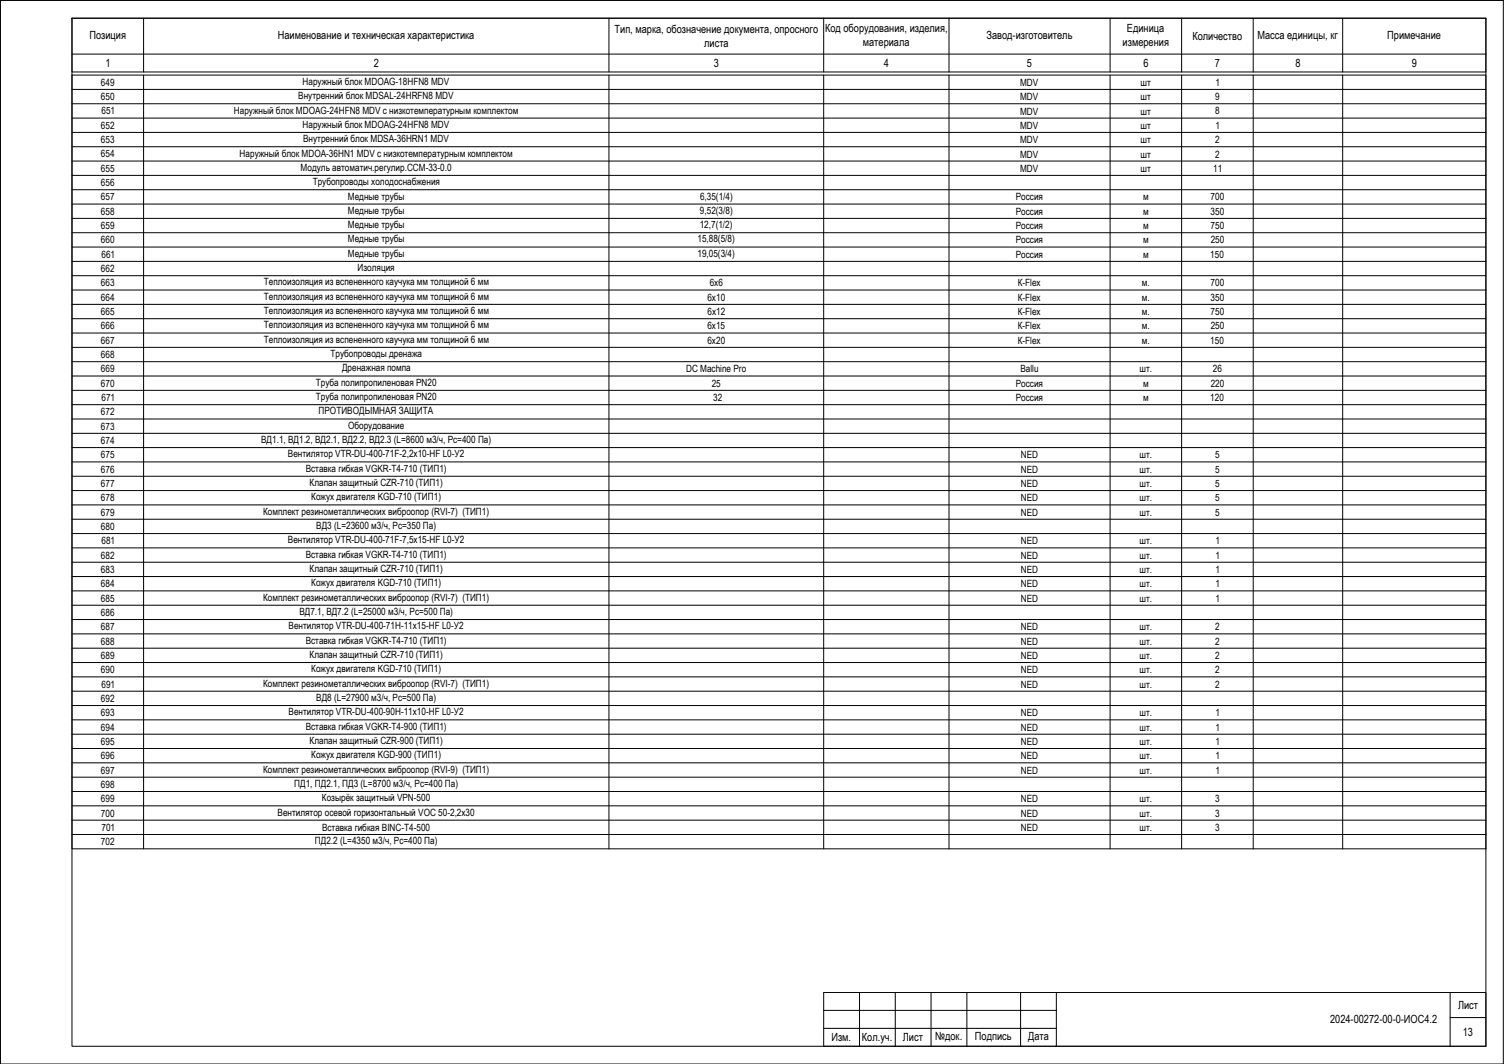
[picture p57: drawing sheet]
<svg xmlns="http://www.w3.org/2000/svg" width="420mm" height="297mm" viewBox="0 0 420 297" stroke-linecap="round" stroke-linejoin="round" font-family="sans-serif">
<defs><g id="words">
<g font-size="3.1">
<text x="25" y="10.9">Позиция</text>
<text x="77.6" y="10.9">Наименование и техническая характеристика</text>
<text x="171.7" y="9.3">Тип, марка, обозначение документа, опросного</text>
<text x="230.5" y="9">Код оборудования, изделия,</text>
<text x="275.6" y="11">Завод-изготовитель</text>
<text x="314.8" y="9">Единица</text>
<text x="333.1" y="11.2">Количество</text>
<text x="351.3" y="10.9">Масса единицы, кг</text>
<text x="387.5" y="10.9">Примечание</text>
<text x="196.7" y="13.1">листа</text>
<text x="241" y="12.8">материала</text>
<text x="313.6" y="12.8">измерения</text>
<text x="29.5" y="18.7">1</text>
<text x="104.4" y="18.7">2</text>
<text x="199.4" y="18.7">3</text>
<text x="246.9" y="18.7">4</text>
<text x="286.9" y="18.7">5</text>
<text x="319.4" y="18.7">6</text>
<text x="339.4" y="18.7">7</text>
<text x="361.9" y="18.7">8</text>
<text x="394.4" y="18.7">9</text>
<text x="407.3" y="281.7">Лист</text>
<text x="371.6" y="285.7">2024-00272-00-0-ИОС4.2</text>
<text x="232.3" y="290.7">Изм.</text>
<text x="240.8" y="290.7">Кол.уч.</text>
<text x="252.2" y="290.7">Лист</text>
<text x="261.3" y="290.5">№док.</text>
<text x="272.4" y="290.5">Подпись</text>
<text x="287.2" y="290.4">Дата</text>
<text x="408.7" y="289.2">13</text>
</g>
<g font-size="2.8">
<text x="28.2" y="23.9">649</text>
<text x="84.5" y="23.7">Наружный блок MDOAG-18HFN8 MDV</text>
<text x="285" y="24">MDV</text>
<text x="318.6" y="24">шт</text>
<text x="339.6" y="24">1</text>
<text x="28.2" y="27.9">650</text>
<text x="83.3" y="27.7">Внутренний блок MDSAL-24HRFN8 MDV</text>
<text x="285" y="28">MDV</text>
<text x="318.6" y="28">шт</text>
<text x="339.5" y="27.9">9</text>
<text x="28.2" y="35.9">652</text>
<text x="28.4" y="31.9">651</text>
<text x="65.3" y="31.7">Наружный блок MDOAG-24HFN8 MDV с низкотемпературным комплектом</text>
<text x="84.5" y="35.7">Наружный блок MDOAG-24HFN8 MDV</text>
<text x="285" y="32">MDV</text>
<text x="285" y="36">MDV</text>
<text x="318.6" y="32">шт</text>
<text x="318.6" y="36">шт</text>
<text x="339.5" y="31.9">8</text>
<text x="339.6" y="36">1</text>
<text x="28.2" y="39.9">653</text>
<text x="84.7" y="39.7">Внутренний блок MDSA-36HRN1 MDV</text>
<text x="285" y="40">MDV</text>
<text x="318.6" y="40">шт</text>
<text x="339.5" y="40">2</text>
<text x="28.2" y="43.9">654</text>
<text x="28.2" y="47.9">655</text>
<text x="67" y="43.7">Наружный блок MDOA-36HN1 MDV с низкотемпературным комплектом</text>
<text x="84" y="47.7">Модуль автоматич.регулир.CCM-33-0.0</text>
<text x="285" y="44">MDV</text>
<text x="285" y="48">MDV</text>
<text x="318.6" y="44">шт</text>
<text x="318.6" y="48">шт</text>
<text x="338.9" y="48">11</text>
<text x="339.5" y="44">2</text>
<text x="28.2" y="52">656</text>
<text x="87.4" y="51.7">Трубопроводы холодоснабжения</text>
<text x="28.2" y="56">657</text>
<text x="28.2" y="60">658</text>
<text x="97.2" y="55.7">Медные трубы</text>
<text x="97.2" y="59.7">Медные трубы</text>
<text x="195.5" y="59.7">9,52(3/8)</text>
<text x="195.6" y="55.7">6,35(1/4)</text>
<text x="283.8" y="56">Россия</text>
<text x="283.8" y="60">Россия</text>
<text x="319.3" y="56">м</text>
<text x="319.3" y="60">м</text>
<text x="338.2" y="56">700</text>
<text x="338.2" y="60">350</text>
<text x="28.2" y="64">659</text>
<text x="97.2" y="63.7">Медные трубы</text>
<text x="195.5" y="63.7">12,7(1/2)</text>
<text x="283.8" y="64">Россия</text>
<text x="319.3" y="64">м</text>
<text x="338.2" y="64">750</text>
<text x="28.2" y="68">660</text>
<text x="28.4" y="72">661</text>
<text x="97.2" y="67.7">Медные трубы</text>
<text x="97.2" y="71.7">Медные трубы</text>
<text x="194.8" y="67.7">15,88(5/8)</text>
<text x="194.8" y="71.7">19,05(3/4)</text>
<text x="283.8" y="68">Россия</text>
<text x="283.8" y="72">Россия</text>
<text x="319.3" y="68">м</text>
<text x="319.3" y="72">м</text>
<text x="338.1" y="72">150</text>
<text x="338.2" y="68">250</text>
<text x="28.2" y="76">662</text>
<text x="99.9" y="75.7">Изоляция</text>
<text x="28.2" y="80">663</text>
<text x="28.2" y="84">664</text>
<text x="73.7" y="79.7">Теплоизоляция из вспененного каучука мм толщиной 6 мм</text>
<text x="73.7" y="83.7">Теплоизоляция из вспененного каучука мм толщиной 6 мм</text>
<text x="197.6" y="84">6х10</text>
<text x="198.3" y="80">6х6</text>
<text x="284.3" y="80">К-Flex</text>
<text x="284.3" y="84">К-Flex</text>
<text x="319" y="80">м.</text>
<text x="319" y="84">м.</text>
<text x="338.2" y="80">700</text>
<text x="338.2" y="84">350</text>
<text x="28.2" y="88">665</text>
<text x="73.7" y="87.7">Теплоизоляция из вспененного каучука мм толщиной 6 мм</text>
<text x="197.6" y="88">6х12</text>
<text x="284.3" y="88">К-Flex</text>
<text x="319" y="88">м.</text>
<text x="338.2" y="88">750</text>
<text x="28.2" y="92">666</text>
<text x="28.2" y="96">667</text>
<text x="73.7" y="91.7">Теплоизоляция из вспененного каучука мм толщиной 6 мм</text>
<text x="73.7" y="95.7">Теплоизоляция из вспененного каучука мм толщиной 6 мм</text>
<text x="197.6" y="92">6х15</text>
<text x="197.6" y="96">6х20</text>
<text x="284.3" y="92">К-Flex</text>
<text x="284.3" y="96">К-Flex</text>
<text x="319" y="92">м.</text>
<text x="319" y="96">м.</text>
<text x="338.1" y="96">150</text>
<text x="338.2" y="92">250</text>
<text x="28.2" y="100">668</text>
<text x="92.3" y="99.7">Трубопроводы дренажа</text>
<text x="28.2" y="104">669</text>
<text x="28.2" y="108">670</text>
<text x="88.3" y="107.7">Труба полипропиленовая PN20</text>
<text x="95.6" y="103.7">Дренажная помпа</text>
<text x="191.7" y="104">DC Machine Pro</text>
<text x="198.8" y="108">25</text>
<text x="283.8" y="108">Россия</text>
<text x="285.1" y="104">Ballu</text>
<text x="318.4" y="104">шт.</text>
<text x="319.3" y="108">м</text>
<text x="338.2" y="108">220</text>
<text x="338.9" y="104">26</text>
<text x="28.4" y="112">671</text>
<text x="88.3" y="111.7">Труба полипропиленовая PN20</text>
<text x="199.2" y="112">32</text>
<text x="283.8" y="112">Россия</text>
<text x="319.3" y="112">м</text>
<text x="338.1" y="112">120</text>
<text x="28.2" y="116">672</text>
<text x="28.2" y="120">673</text>
<text x="89" y="115.7">ПРОТИВОДЫМНАЯ ЗАЩИТА</text>
<text x="97.2" y="119.7">Оборудование</text>
<text x="28.2" y="124">674</text>
<text x="73" y="123.7">ВД1.1, ВД1.2, ВД2.1, ВД2.2, ВД2.3 (L=8600 м3/ч, Pc=400 Па)</text>
<text x="28.2" y="128">675</text>
<text x="28.2" y="132">676</text>
<text x="80.4" y="127.7">Вентилятор VTR-DU-400-71F-2,2x10-HF L0-У2</text>
<text x="85.4" y="131.7">Вставка гибкая VGKR-T4-710 (ТИП1)</text>
<text x="285.2" y="128">NED</text>
<text x="285.2" y="132">NED</text>
<text x="318.4" y="128">шт.</text>
<text x="318.4" y="132">шт.</text>
<text x="339.5" y="127.9">5</text>
<text x="339.5" y="131.9">5</text>
<text x="28.2" y="136">677</text>
<text x="86.5" y="135.7">Клапан защитный CZR-710 (ТИП1)</text>
<text x="285.2" y="136">NED</text>
<text x="318.4" y="136">шт.</text>
<text x="339.5" y="135.9">5</text>
<text x="28.2" y="140">678</text>
<text x="28.2" y="143.9">679</text>
<text x="73.5" y="143.7">Комплект резинометаллических виброопор (RVI-7) (ТИП1)</text>
<text x="87" y="139.7">Кожух двигателя KGD-710 (ТИП1)</text>
<text x="285.2" y="140">NED</text>
<text x="285.2" y="144">NED</text>
<text x="318.4" y="140">шт.</text>
<text x="318.4" y="144">шт.</text>
<text x="339.5" y="139.9">5</text>
<text x="339.5" y="143.9">5</text>
<text x="28.2" y="147.9">680</text>
<text x="88.3" y="147.7">ВД3 (L=23600 м3/ч, Pc=350 Па)</text>
<text x="28.2" y="155.9">682</text>
<text x="28.4" y="151.9">681</text>
<text x="80.4" y="151.7">Вентилятор VTR-DU-400-71F-7,5x15-HF L0-У2</text>
<text x="85.4" y="155.7">Вставка гибкая VGKR-T4-710 (ТИП1)</text>
<text x="285.2" y="152">NED</text>
<text x="285.2" y="156">NED</text>
<text x="318.4" y="152">шт.</text>
<text x="318.4" y="156">шт.</text>
<text x="339.6" y="152">1</text>
<text x="339.6" y="156">1</text>
<text x="28.2" y="159.9">683</text>
<text x="86.5" y="159.7">Клапан защитный CZR-710 (ТИП1)</text>
<text x="285.2" y="160">NED</text>
<text x="318.4" y="160">шт.</text>
<text x="339.6" y="160">1</text>
<text x="28.2" y="163.9">684</text>
<text x="28.2" y="167.9">685</text>
<text x="73.5" y="167.7">Комплект резинометаллических виброопор (RVI-7) (ТИП1)</text>
<text x="87" y="163.7">Кожух двигателя KGD-710 (ТИП1)</text>
<text x="285.2" y="164">NED</text>
<text x="285.2" y="168">NED</text>
<text x="318.4" y="164">шт.</text>
<text x="318.4" y="168">шт.</text>
<text x="339.6" y="164">1</text>
<text x="339.6" y="168">1</text>
<text x="28.2" y="171.9">686</text>
<text x="83.6" y="171.7">ВД7.1, ВД7.2 (L=25000 м3/ч, Pc=500 Па)</text>
<text x="28.2" y="175.9">687</text>
<text x="28.2" y="179.9">688</text>
<text x="80.6" y="175.7">Вентилятор VTR-DU-400-71H-11x15-HF L0-У2</text>
<text x="85.4" y="179.7">Вставка гибкая VGKR-T4-710 (ТИП1)</text>
<text x="285.2" y="176">NED</text>
<text x="285.2" y="180">NED</text>
<text x="318.4" y="176">шт.</text>
<text x="318.4" y="180">шт.</text>
<text x="339.5" y="176">2</text>
<text x="339.5" y="180">2</text>
<text x="28.2" y="183.9">689</text>
<text x="86.5" y="183.7">Клапан защитный CZR-710 (ТИП1)</text>
<text x="285.2" y="184">NED</text>
<text x="318.4" y="184">шт.</text>
<text x="339.5" y="184">2</text>
<text x="28.2" y="187.9">690</text>
<text x="28.4" y="191.9">691</text>
<text x="73.5" y="191.7">Комплект резинометаллических виброопор (RVI-7) (ТИП1)</text>
<text x="87" y="187.7">Кожух двигателя KGD-710 (ТИП1)</text>
<text x="285.2" y="188">NED</text>
<text x="285.2" y="192">NED</text>
<text x="318.4" y="188">шт.</text>
<text x="318.4" y="192">шт.</text>
<text x="339.5" y="188">2</text>
<text x="339.5" y="192">2</text>
<text x="28.2" y="195.9">692</text>
<text x="88.3" y="195.7">ВД8 (L=27900 м3/ч, Pc=500 Па)</text>
<text x="28.2" y="199.9">693</text>
<text x="28.2" y="203.9">694</text>
<text x="80.6" y="199.7">Вентилятор VTR-DU-400-90H-11x10-HF L0-У2</text>
<text x="85.4" y="203.7">Вставка гибкая VGKR-T4-900 (ТИП1)</text>
<text x="285.2" y="200">NED</text>
<text x="285.2" y="204">NED</text>
<text x="318.4" y="200">шт.</text>
<text x="318.4" y="204">шт.</text>
<text x="339.6" y="200">1</text>
<text x="339.6" y="204">1</text>
<text x="28.2" y="207.9">695</text>
<text x="86.5" y="207.7">Клапан защитный CZR-900 (ТИП1)</text>
<text x="285.2" y="208">NED</text>
<text x="318.4" y="208">шт.</text>
<text x="339.6" y="208">1</text>
<text x="28.2" y="211.9">696</text>
<text x="28.2" y="215.9">697</text>
<text x="73.5" y="215.7">Комплект резинометаллических виброопор (RVI-9) (ТИП1)</text>
<text x="87" y="211.7">Кожух двигателя KGD-900 (ТИП1)</text>
<text x="285.2" y="212">NED</text>
<text x="285.2" y="216">NED</text>
<text x="318.4" y="212">шт.</text>
<text x="318.4" y="216">шт.</text>
<text x="339.6" y="212">1</text>
<text x="339.6" y="216">1</text>
<text x="28.2" y="219.9">698</text>
<text x="82.2" y="219.7">ПД1, ПД2.1, ПД3 (L=8700 м3/ч, Pc=400 Па)</text>
<text x="28.2" y="228">700</text>
<text x="28.2" y="224">699</text>
<text x="77.5" y="227.7">Вентилятор осевой горизонтальный VOC 50-2,2x30</text>
<text x="89.9" y="223.7">Козырёк защитный VPN-500</text>
<text x="285.2" y="224">NED</text>
<text x="285.2" y="228">NED</text>
<text x="318.4" y="224">шт.</text>
<text x="318.4" y="228">шт.</text>
<text x="339.5" y="224">3</text>
<text x="339.5" y="228">3</text>
<text x="28.4" y="232">701</text>
<text x="90" y="232">Вставка гибкая BINC-T4-500</text>
<text x="285.2" y="232">NED</text>
<text x="318.4" y="232">шт.</text>
<text x="339.5" y="232">3</text>
<text x="28.2" y="236">702</text>
<text x="88" y="235.7">ПД2.2 (L=4350 м3/ч, Pc=400 Па)</text>
</g>
</g></defs>
<g fill="none" stroke="#000" stroke-width=".28">
<path d="M0 .1l.1 296.9v-296.9h419.8M20.1 5.1h395v287h-395zM230.1 277.1h185v15h-185zM240.1 277.1v15M250.1 277.1v15M260.1 277.1v15M270.1 277.1v15M285.1 277.1v15M295.1 277.1v15M405.1 277.1v15M230.1 282.1h65M230.1 287.1h65"/>
<path d="M405.1 284.1h10"/>
</g>
<!-- layer: 0 -->
<g fill="none" stroke="#000" stroke-width=".28">
<path d="M0 .1h420v296.9h-420zM20.1 5.1h395v15h-395zM20.1 15.1h395M40.1 5.1v15M170.1 5.1v15M230.1 5.1v15M265.1 5.1v15M310.1 5.1v15M330.1 5.1v15M350.1 5.1v15M375.1 5.1v15M20.1 21h395v216h-395z"/>
<path d="M20.1 25h395M20.1 29h395M20.1 33h395M20.1 37h395M40.1 21v216M170.1 21v216M230.1 21v216M265.1 21v216M310.1 21v216M330.1 21v216M350.1 21v216M375.1 21v216"/>
<path d="M20.1 41h395M20.1 45h395M20.1 49h395M20.1 53h395M20.1 57h395M20.1 61h395M20.1 65h395M20.1 69h395M20.1 73h395M20.1 77h395M20.1 81h395M20.1 85h395"/>
<path d="M20.1 89h395M20.1 93h395M20.1 97h395M20.1 101h395M20.1 105h395M20.1 109h395M20.1 113h395M20.1 117h395M20.1 121h395M20.1 125h395M20.1 129h395M20.1 133h395"/>
<path d="M20.1 137h395M20.1 141h395M20.1 145h395M20.1 149h395M20.1 153h395M20.1 157h395M20.1 161h395M20.1 165h395M20.1 169h395M20.1 173h395M20.1 177h395M20.1 181h395"/>
<path d="M20.1 185h395M20.1 189h395M20.1 193h395M20.1 197h395M20.1 201h395M20.1 205h395M20.1 209h395M20.1 213h395M20.1 217h395M20.1 221h395M20.1 225h395M20.1 229h395"/>
<path d="M20.1 233h395"/>
</g>
<use href="#words"/>
</svg>
